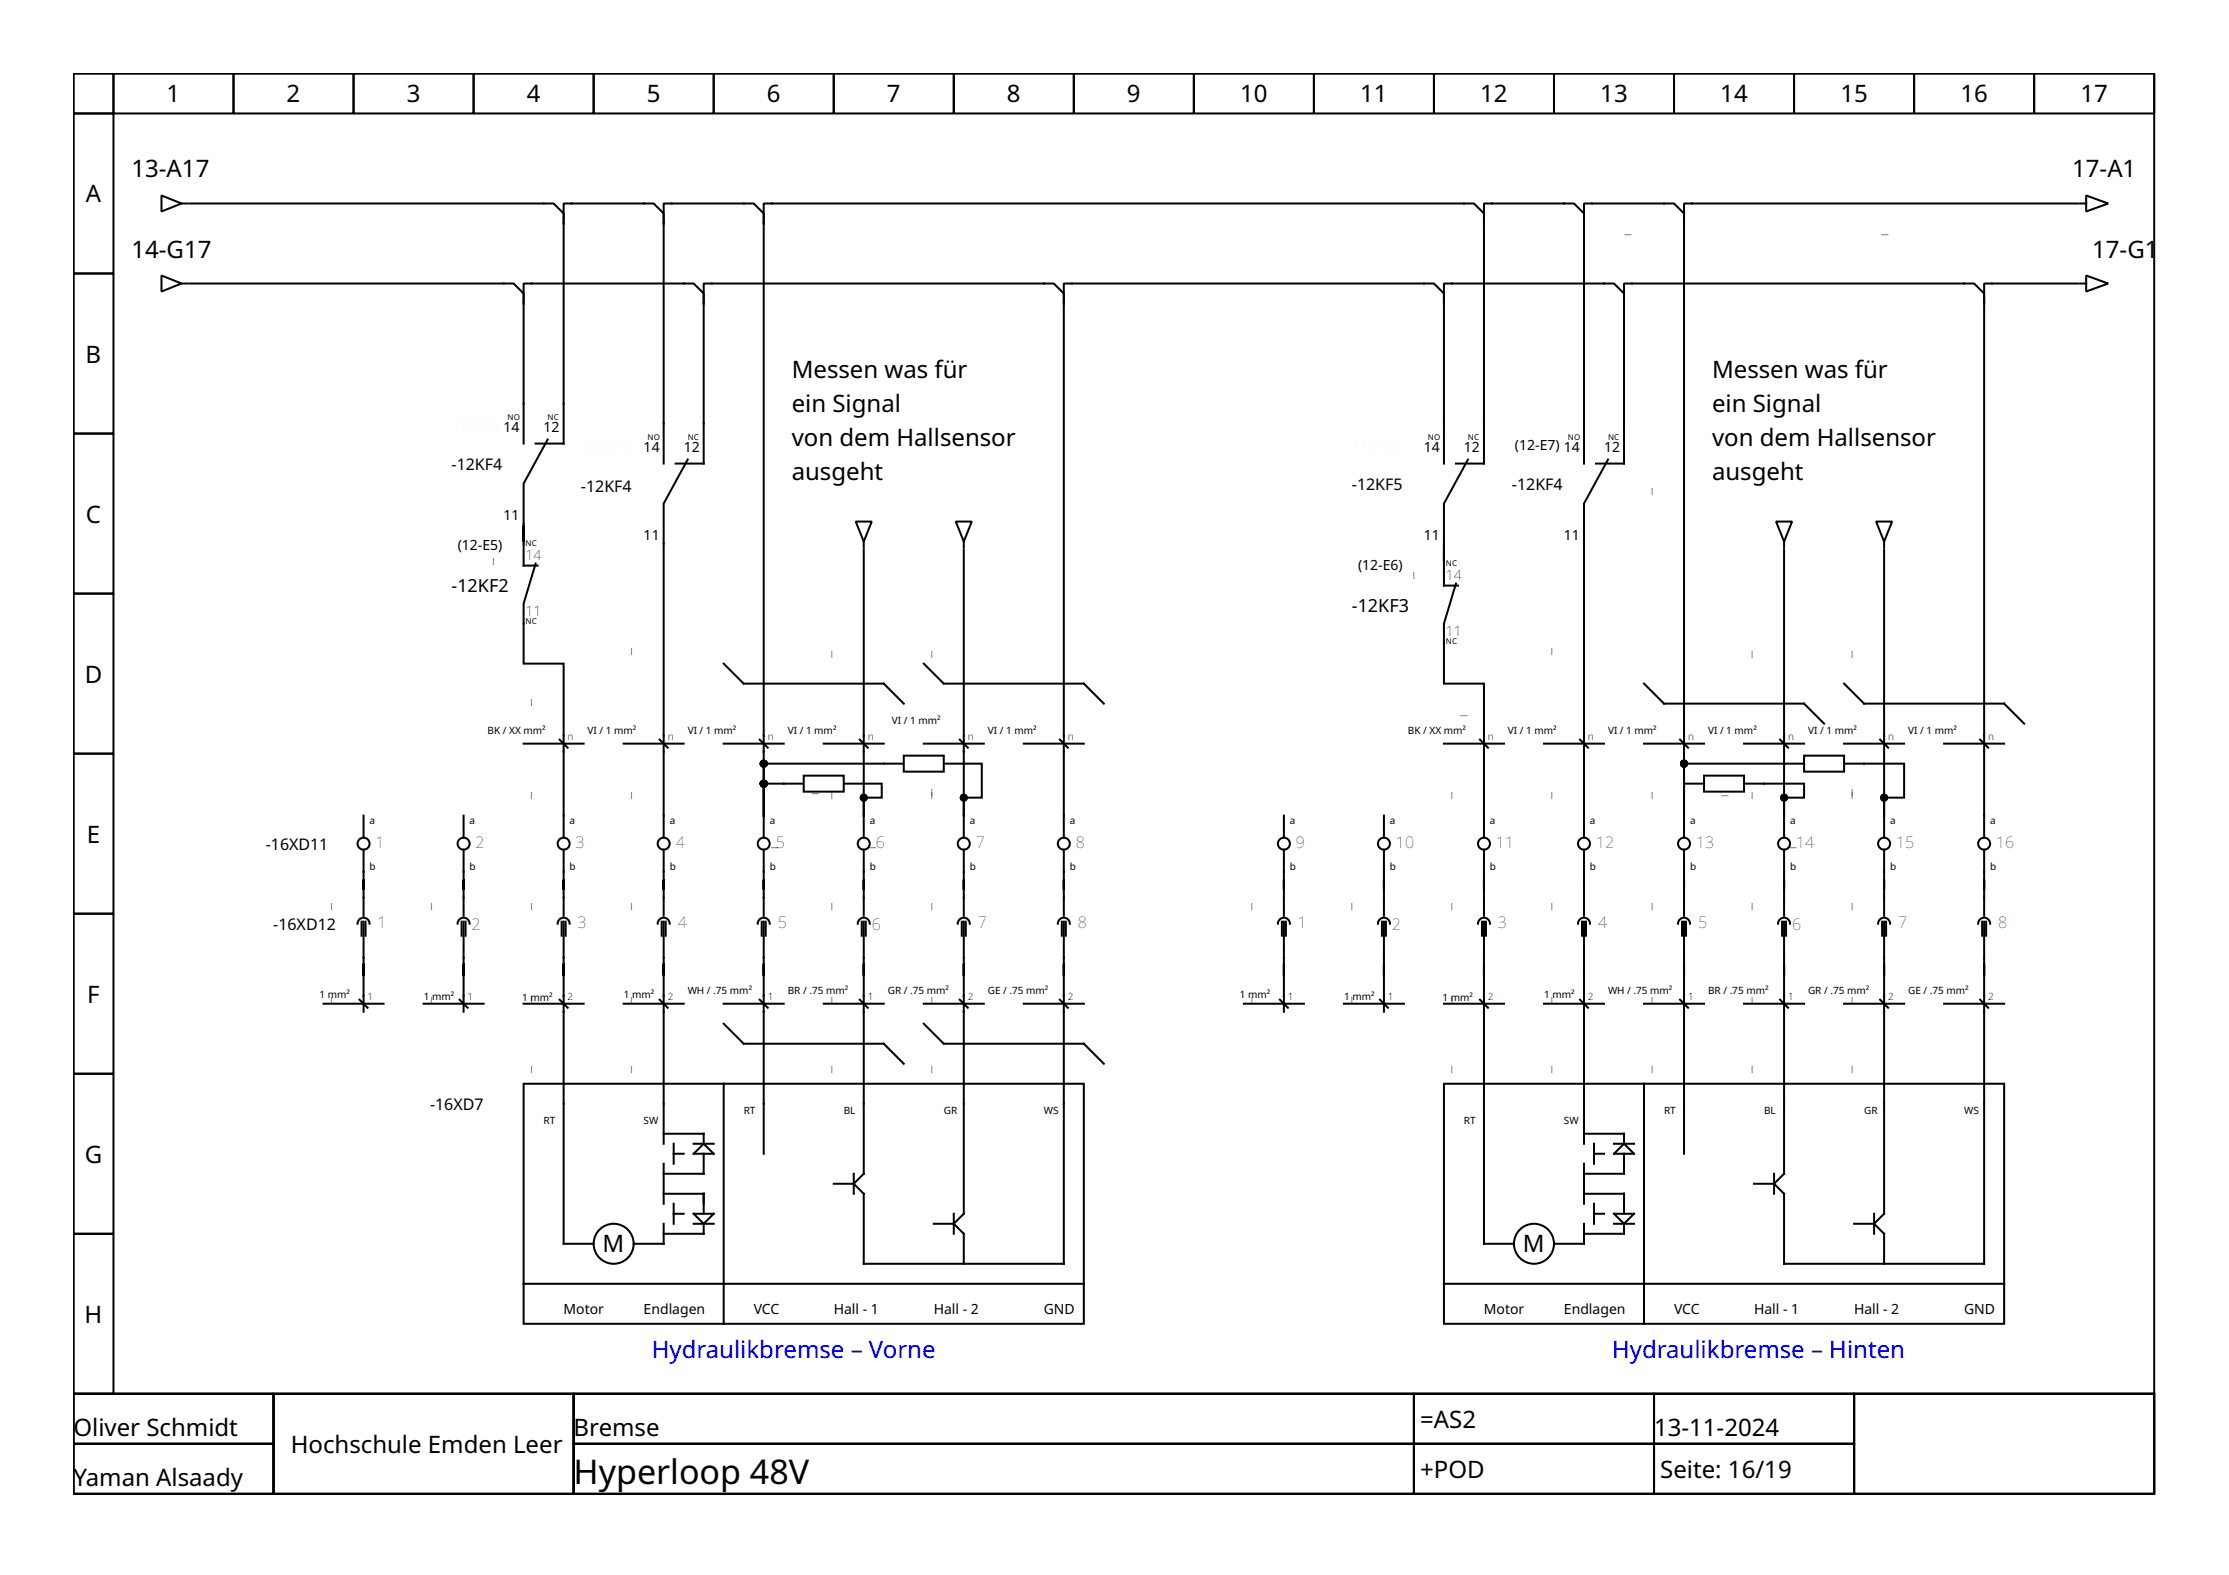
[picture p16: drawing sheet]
<svg xmlns="http://www.w3.org/2000/svg" width="297mm" height="210mm" viewBox="0 0 297 210" stroke-linecap="round" stroke-linejoin="round" font-family="sans-serif">
<defs><g id="words">
<text font-size="4.5" x="76.4" y="197.8">Hyperloop 48V</text>
<g font-size="3.2">
<text x="22.2" y="13.7">1</text>
<text x="38.2" y="13.7">2</text>
<text x="54.2" y="13.7">3</text>
<text x="70.2" y="13.7">4</text>
<text x="86.2" y="13.7">5</text>
<text x="102.2" y="13.7">6</text>
<text x="118.2" y="13.7">7</text>
<text x="134.2" y="13.7">8</text>
<text x="150.2" y="13.7">9</text>
<text x="165.3" y="13.7">10</text>
<text x="181.3" y="13.7">11</text>
<text x="197.3" y="13.7">12</text>
<text x="213.3" y="13.7">13</text>
<text x="229.3" y="13.7">14</text>
<text x="245.2" y="13.7">15</text>
<text x="261.2" y="13.7">16</text>
<text x="277.2" y="13.7">17</text>
<text x="17.5" y="23.7">13-A17</text>
<text x="276.1" y="23.7">17-A1</text>
<text x="11.4" y="27">A</text>
<text x="17.5" y="34.3">14-G17</text>
<text x="278.8" y="34.3">17-G1</text>
<text x="11.4" y="48.3">B</text>
<text x="105.5" y="50.3">Messen was für</text>
<text x="228.1" y="50.3">Messen was für</text>
<text x="105.5" y="54.8">ein Signal</text>
<text x="105.5" y="59.4">von dem Hallsensor</text>
<text x="228.1" y="54.8">ein Signal</text>
<text x="228.1" y="59.4">von dem Hallsensor</text>
<text x="105.5" y="63.9">ausgeht</text>
<text x="228.1" y="63.9">ausgeht</text>
<text x="11.4" y="69.6">C</text>
<text x="11.3" y="91">D</text>
<text x="11.6" y="112.3">E</text>
<text x="11.6" y="133.6">F</text>
<text x="11.3" y="155">G</text>
<text x="80.3" y="166.8">M</text>
<text x="202.9" y="166.8">M</text>
<text x="11.3" y="176.3">H</text>
<text x="9.8" y="191.4">Oliver Schmidt</text>
<text x="76.4" y="191.4">Bremse</text>
<text x="189.3" y="190.3">=AS2</text>
<text x="220.4" y="191.4">13-11-2024</text>
<text x="38.7" y="193.6">Hochschule Emden Leer</text>
<text x="189.3" y="197">+POD</text>
<text x="221.2" y="197">Seite: 16/19</text>
<text x="9.8" y="198">Yaman Alsaady</text>
</g>
<g font-size="3.2" fill="#00f">
<text x="86.8" y="181">Hydraulikbremse – Vorne</text>
<text x="214.8" y="181">Hydraulikbremse – Hinten</text>
</g>
<g font-size="2.4">
<text x="216.5" y="31.1">_</text>
<text x="250.7" y="31.1">_</text>
<text x="220.4" y="65" transform="rotate(90 220.4 65)">_</text>
<text x="66" y="74.3" transform="rotate(90 66 74.3)">_</text>
<text x="188.7" y="76.2" transform="rotate(90 188.7 76.2)">_</text>
<text x="60.2" y="78.8">-12KF2</text>
<text x="180.2" y="81.5">-12KF3</text>
<text x="84.4" y="86.3" transform="rotate(90 84.4 86.3)">_</text>
<text x="111.1" y="86.7" transform="rotate(90 111.1 86.7)">_</text>
<text x="124.4" y="86.7" transform="rotate(90 124.4 86.7)">_</text>
<text x="207.1" y="86.3" transform="rotate(90 207.1 86.3)">_</text>
<text x="233.7" y="86.7" transform="rotate(90 233.7 86.7)">_</text>
<text x="247.1" y="86.7" transform="rotate(90 247.1 86.7)">_</text>
<text x="71.1" y="93.1" transform="rotate(90 71.1 93.1)">_</text>
<text x="194.6" y="95.1">_</text>
<text x="71.1" y="105.5" transform="rotate(90 71.1 105.5)">_</text>
<text x="84.4" y="105.5" transform="rotate(90 84.4 105.5)">_</text>
<text x="108.2" y="105.5">_</text>
<text x="111.1" y="105.5" transform="rotate(90 111.1 105.5)">_</text>
<text x="124.4" y="105.1" transform="rotate(90 124.4 105.1)">__</text>
<text x="193.8" y="105.5" transform="rotate(90 193.8 105.5)">_</text>
<text x="207.1" y="105.5" transform="rotate(90 207.1 105.5)">_</text>
<text x="220.4" y="105.5" transform="rotate(90 220.4 105.5)">_</text>
<text x="229.4" y="105.8">_</text>
<text x="233.7" y="105.5" transform="rotate(90 233.7 105.5)">_</text>
<text x="247.1" y="105.1" transform="rotate(90 247.1 105.1)">__</text>
<text x="102.8" y="112.7">_</text>
<text x="115.8" y="112.7">_</text>
<text x="238.5" y="112.7">_</text>
<text x="44.4" y="120.3" transform="rotate(90 44.4 120.3)">_</text>
<text x="57.8" y="120.3" transform="rotate(90 57.8 120.3)">_</text>
<text x="71.1" y="120.3" transform="rotate(90 71.1 120.3)">_</text>
<text x="84.4" y="120.3" transform="rotate(90 84.4 120.3)">_</text>
<text x="111.1" y="120.3" transform="rotate(90 111.1 120.3)">_</text>
<text x="124.4" y="120.3" transform="rotate(90 124.4 120.3)">_</text>
<text x="167.1" y="120.3" transform="rotate(90 167.1 120.3)">_</text>
<text x="180.4" y="120.3" transform="rotate(90 180.4 120.3)">_</text>
<text x="193.8" y="120.3" transform="rotate(90 193.8 120.3)">_</text>
<text x="207.1" y="120.3" transform="rotate(90 207.1 120.3)">_</text>
<text x="220.4" y="120.3" transform="rotate(90 220.4 120.3)">_</text>
<text x="233.7" y="120.3" transform="rotate(90 233.7 120.3)">_</text>
<text x="247.1" y="120.3" transform="rotate(90 247.1 120.3)">_</text>
<text x="44.4" y="132.8" transform="rotate(90 44.4 132.8)">_</text>
<text x="57.8" y="132.8" transform="rotate(90 57.8 132.8)">_</text>
<text x="71.1" y="132.8" transform="rotate(90 71.1 132.8)">_</text>
<text x="84.4" y="132.8" transform="rotate(90 84.4 132.8)">_</text>
<text x="111.1" y="132.8" transform="rotate(90 111.1 132.8)">_</text>
<text x="124.4" y="132.8" transform="rotate(90 124.4 132.8)">_</text>
<text x="167.1" y="132.8" transform="rotate(90 167.1 132.8)">_</text>
<text x="180.4" y="132.8" transform="rotate(90 180.4 132.8)">_</text>
<text x="193.8" y="132.8" transform="rotate(90 193.8 132.8)">_</text>
<text x="207.1" y="132.8" transform="rotate(90 207.1 132.8)">_</text>
<text x="220.4" y="132.8" transform="rotate(90 220.4 132.8)">_</text>
<text x="233.7" y="132.8" transform="rotate(90 233.7 132.8)">_</text>
<text x="247.1" y="132.8" transform="rotate(90 247.1 132.8)">_</text>
<text x="71.1" y="142" transform="rotate(90 71.1 142)">_</text>
<text x="84.4" y="142" transform="rotate(90 84.4 142)">_</text>
<text x="111.1" y="142" transform="rotate(90 111.1 142)">_</text>
<text x="124.4" y="142" transform="rotate(90 124.4 142)">_</text>
<text x="193.8" y="142" transform="rotate(90 193.8 142)">_</text>
<text x="207.1" y="142" transform="rotate(90 207.1 142)">_</text>
<text x="220.4" y="142" transform="rotate(90 220.4 142)">_</text>
<text x="233.7" y="142" transform="rotate(90 233.7 142)">_</text>
<text x="247.1" y="142" transform="rotate(90 247.1 142)">_</text>
</g>
<g font-size="2.1">
<text x="60.2" y="62.6">-12KF4</text>
<text x="77.4" y="65.5">-12KF4</text>
<text x="180.2" y="65.2">-12KF5</text>
<text x="201.5" y="65.2">-12KF4</text>
<text x="35.4" y="113.2">-16XD11</text>
<text x="36.4" y="123.9">-16XD12</text>
<text x="57.3" y="147.9">-16XD7</text>
</g>
<g font-size="2.1" fill="#00f">
<text x="50" y="113">1</text>
<text x="63.4" y="113">2</text>
<text x="76.7" y="113">3</text>
<text x="90" y="113">4</text>
<text x="103.4" y="113">5</text>
<text x="116.7" y="113">6</text>
<text x="130" y="113">7</text>
<text x="143.4" y="113">8</text>
<text x="172.7" y="113">9</text>
<text x="186" y="113">10</text>
<text x="199.4" y="113">11</text>
<text x="212.7" y="113">12</text>
<text x="226" y="113">13</text>
<text x="239.3" y="113">14</text>
<text x="252.7" y="113">15</text>
<text x="266" y="113">16</text>
<text x="50.3" y="123.6">1</text>
<text x="62.8" y="123.9">2</text>
<text x="77" y="123.6">3</text>
<text x="90.3" y="123.6">4</text>
<text x="103.6" y="123.6">5</text>
<text x="116.2" y="123.9">6</text>
<text x="130.3" y="123.6">7</text>
<text x="143.6" y="123.6">8</text>
<text x="173" y="123.6">1</text>
<text x="185.5" y="123.9">2</text>
<text x="199.6" y="123.6">3</text>
<text x="213" y="123.6">4</text>
<text x="226.3" y="123.6">5</text>
<text x="238.8" y="123.9">6</text>
<text x="252.9" y="123.6">7</text>
<text x="266.3" y="123.6">8</text>
</g>
<text font-size="1.9" fill="#fcfcfc" x="60.6" y="57.2">(12-E7) 14</text>
<g font-size="1.9">
<text x="72.4" y="57.5">12</text>
<text x="201.9" y="59.9">(12-E7) 14</text>
<text x="85.8" y="60.2">14</text>
<text x="91.1" y="60.2">12</text>
<text x="189.8" y="60.2">14</text>
<text x="195.1" y="60.2">12</text>
<text x="213.8" y="60.2">12</text>
<text x="67.1" y="69.2">11</text>
<text x="85.8" y="71.9">11</text>
<text x="189.8" y="71.9">11</text>
<text x="208.4" y="71.9">11</text>
<text x="61" y="73.2">(12-E5)</text>
<text x="70" y="74.6">14</text>
<text x="181" y="75.9">(12-E6)</text>
<text x="192.7" y="77.2">14</text>
<text x="70" y="82">11</text>
<text x="192.7" y="84.7">11</text>
<text x="75.1" y="175.1">Motor</text>
<text x="85.8" y="175.1">Endlagen</text>
<text x="100.4" y="175.1">VCC</text>
<text x="111.1" y="175.1">Hall - 1</text>
<text x="124.4" y="175.1">Hall - 2</text>
<text x="139.1" y="175.1">GND</text>
<text x="197.8" y="175.1">Motor</text>
<text x="208.4" y="175.1">Endlagen</text>
<text x="223.1" y="175.1">VCC</text>
<text x="233.7" y="175.1">Hall - 1</text>
<text x="247.1" y="175.1">Hall - 2</text>
<text x="261.7" y="175.1">GND</text>
</g>
<g font-size="1.3">
<text x="65" y="97.8">BK / XX mm²</text>
<text x="78.3" y="97.8">VI / 1 mm²</text>
<text x="91.6" y="97.8">VI / 1 mm²</text>
<text x="105" y="97.8">VI / 1 mm²</text>
<text x="118.8" y="96.4">VI / 1 mm²</text>
<text x="131.6" y="97.8">VI / 1 mm²</text>
<text x="187.6" y="97.8">BK / XX mm²</text>
<text x="201" y="97.8">VI / 1 mm²</text>
<text x="214.3" y="97.8">VI / 1 mm²</text>
<text x="227.6" y="97.8">VI / 1 mm²</text>
<text x="240.9" y="97.8">VI / 1 mm²</text>
<text x="254.3" y="97.8">VI / 1 mm²</text>
<text x="49.2" y="109.8">a</text>
<text x="62.6" y="109.8">a</text>
<text x="75.9" y="109.8">a</text>
<text x="89.2" y="109.8">a</text>
<text x="102.6" y="109.8">a</text>
<text x="115.9" y="109.8">a</text>
<text x="129.2" y="109.8">a</text>
<text x="142.6" y="109.8">a</text>
<text x="171.9" y="109.8">a</text>
<text x="185.2" y="109.8">a</text>
<text x="198.6" y="109.8">a</text>
<text x="211.9" y="109.8">a</text>
<text x="225.2" y="109.8">a</text>
<text x="238.5" y="109.8">a</text>
<text x="251.9" y="109.8">a</text>
<text x="265.2" y="109.8">a</text>
<text x="49.2" y="115.9">b</text>
<text x="62.6" y="115.9">b</text>
<text x="75.9" y="115.9">b</text>
<text x="89.2" y="115.9">b</text>
<text x="102.6" y="115.9">b</text>
<text x="115.9" y="115.9">b</text>
<text x="129.2" y="115.9">b</text>
<text x="142.6" y="115.9">b</text>
<text x="171.9" y="115.9">b</text>
<text x="185.2" y="115.9">b</text>
<text x="198.6" y="115.9">b</text>
<text x="211.9" y="115.9">b</text>
<text x="225.2" y="115.9">b</text>
<text x="238.5" y="115.9">b</text>
<text x="251.9" y="115.9">b</text>
<text x="265.2" y="115.9">b</text>
<text x="42.6" y="133">1 mm²</text>
<text x="56.5" y="133.2">1 mm²</text>
<text x="69.6" y="133.4">1 mm²</text>
<text x="83.1" y="133">1 mm²</text>
<text x="91.6" y="132.4">WH / .75 mm²</text>
<text x="105" y="132.4">BR / .75 mm²</text>
<text x="118.3" y="132.4">GR / .75 mm²</text>
<text x="131.6" y="132.4">GE / .75 mm²</text>
<text x="165.2" y="133">1 mm²</text>
<text x="179.1" y="133.2">1 mm²</text>
<text x="192.2" y="133.4">1 mm²</text>
<text x="205.8" y="133">1 mm²</text>
<text x="214.3" y="132.4">WH / .75 mm²</text>
<text x="227.6" y="132.4">BR / .75 mm²</text>
<text x="240.9" y="132.4">GR / .75 mm²</text>
<text x="254.3" y="132.4">GE / .75 mm²</text>
<text x="72.4" y="149.8">RT</text>
<text x="85.8" y="149.8">SW</text>
<text x="99.1" y="148.4">RT</text>
<text x="112.4" y="148.4">BL</text>
<text x="125.8" y="148.4">GR</text>
<text x="139.1" y="148.4">WS</text>
<text x="195.1" y="149.8">RT</text>
<text x="208.4" y="149.8">SW</text>
<text x="221.7" y="148.4">RT</text>
<text x="235.1" y="148.4">BL</text>
<text x="248.4" y="148.4">GR</text>
<text x="261.7" y="148.4">WS</text>
</g>
<g font-size="1.3" fill="#00f">
<text x="75.6" y="98.6">n</text>
<text x="89" y="98.6">n</text>
<text x="102.3" y="98.6">n</text>
<text x="115.6" y="98.6">n</text>
<text x="129" y="98.6">n</text>
<text x="142.3" y="98.6">n</text>
<text x="198.3" y="98.6">n</text>
<text x="211.6" y="98.6">n</text>
<text x="224.9" y="98.6">n</text>
<text x="238.3" y="98.6">n</text>
<text x="251.6" y="98.6">n</text>
<text x="264.9" y="98.6">n</text>
<text x="49" y="133.2">1</text>
<text x="62.3" y="133.2">1</text>
<text x="75.6" y="133.2">2</text>
<text x="89" y="133.2">2</text>
<text x="102.3" y="133.2">1</text>
<text x="115.6" y="133.2">1</text>
<text x="129" y="133.2">2</text>
<text x="142.3" y="133.2">2</text>
<text x="171.6" y="133.2">1</text>
<text x="185" y="133.2">1</text>
<text x="198.3" y="133.2">2</text>
<text x="211.6" y="133.2">2</text>
<text x="224.9" y="133.2">1</text>
<text x="238.3" y="133.2">1</text>
<text x="251.6" y="133.2">2</text>
<text x="264.9" y="133.2">2</text>
</g>
<g font-size="1.1">
<text x="67.6" y="55.9">NO</text>
<text x="73" y="55.9">NC</text>
<text x="86.3" y="58.6">NO</text>
<text x="91.6" y="58.6">NC</text>
<text x="190.3" y="58.6">NO</text>
<text x="195.6" y="58.6">NC</text>
<text x="209" y="58.6">NO</text>
<text x="214.3" y="58.6">NC</text>
<text x="70" y="72.7">NC</text>
<text x="192.7" y="75.4">NC</text>
<text x="70" y="83.1">NC</text>
<text x="192.7" y="85.8">NC</text>
</g>
</g></defs>
<g fill="none" stroke="#000" stroke-width=".27">
<path d="M9.8 9.8h277.3v176h-277.3zM9.8 9.8h5.3v5.3h-5.3zM9.8 15.1h5.3v21.4h-5.3zM15.1 9.8h16v5.3h-16zM31.1 9.8h16v5.3h-16zM47.1 9.8h16v5.3h-16zM63.1 9.8h16v5.3h-16zM79.1 9.8h16v5.3h-16zM95.1 9.8h16v5.3h-16zM111.1 9.8h16v5.3h-16zM127.1 9.8h16v5.3h-16zM143.1 9.8h16v5.3h-16z"/>
<path d="M159.1 9.8h16v5.3h-16zM175.1 9.8h16v5.3h-16zM191.1 9.8h16v5.3h-16zM207.1 9.8h16v5.3h-16zM223.1 9.8h16v5.3h-16zM239.1 9.8h16v5.3h-16zM255.1 9.8h16v5.3h-16zM271.1 9.8h16v5.3h-16zM9.8 36.5h5.3v21.3h-5.3zM21.5 36.7l2.7 1.1-2.7 1.1zM21.5 26.1l2.7 1-2.7 1.1zM24.2 27.1h.8"/>
<path d="M24.2 37.8h.8M67.1 37.8h1.3l1.4 1.3v1.4v-2.7h1M72.4 27.1h1.4l1.3 1.4v1.3v-2.7h1.1M85.8 27.1h1.3l1.3 1.4v1.3v-2.7h1.1M91.1 37.8h1.3l1.4 1.3v1.4v-2.7h1M99.1 27.1h1.3l1.4 1.4v1.3v-2.7h1M139.1 37.8h1.3l1.4 1.3v1.4v-2.7h1M195.1 27.1h1.3l1.4 1.4v1.3v-2.7h1M221.7 27.1h1.4l1.3 1.4v1.3v-2.7h1.1M277.2 27.1h.8M277.2 37.8h.8M278 26.1l2.9 1-2.9 1.1z"/>
<path d="M278 36.7l2.9 1.1-2.9 1.1zM9.8 57.8h5.3v21.3h-5.3zM69.8 53.8v5.3M73 58.6l-3.2 5.8v5.4M75.1 53.8v5.3h-3.7M88.4 56.4v5.4M93.8 56.4v5.4h-3.8M192.4 56.4v5.4M197.8 56.4v5.4h-3.8M9.8 79.1h5.3v21.3h-5.3zM69.8 72.4v3h1.8M71.4 75.1l-1.6 5.3v2.7"/>
<path d="M91.6 61.2l-3.2 5.9v5.3M114 69.5h2.2l-1.1 2.7zM115.1 72.2v.8M127.4 69.5h2.1l-1.1 2.7zM128.4 72.2v.8M195.6 61.2l-3.2 5.9v5.3M236.7 69.5h2.1l-1.1 2.7zM237.7 72.2v.8M250 69.5h2.1l-1 2.7zM251.1 72.2v.8M69.8 99.1h8M74.6 98.6l1 1"/>
<path d="M75.1 98v2.2M83.1 99.1h8M87.9 98.6l1.1 1M88.4 98v2.2M96.4 99.1h8M96.4 88.4l2.7 2.7h18.7l2.6 2.7M101.2 98.6l1.1 1M101.8 98v2.2M109.8 99.1h8M114.6 98.6l1 1M115.1 98v2.2M123.1 88.4l2.7 2.7h18.6l2.7 2.7"/>
<path d="M136.4 99.1h8M141.2 98.6l1.1 1M141.8 98v2.2M192.4 99.1h8M197.2 98.6l1.1 1M197.8 98v2.2M205.8 99.1h8M210.6 98.6l1 1M211.1 98v2.2M219.1 91.1l2.6 2.7h18.7l2.7 2.6M245.7 91.1l2.7 2.7h18.7l2.6 2.6M259.1 99.1h8"/>
<path d="M263.9 98.6l1 1M264.4 98v2.2M9.8 100.4h5.3v21.4h-5.3zM48.4 108.7v2.9M48.4 113.2v3M61.8 108.7v2.9M61.8 113.2v3M75.1 108.7v2.9M75.1 113.2v3M75.1 119.6v2.4M88.4 108.7v2.9M88.4 113.2v3"/>
<path d="M88.4 119.6v2.4M101.8 108.7v2.9M101.8 113.2v3M101.8 119.6v2.4M115.1 108.7v2.9M115.1 113.2v3M115.1 119.6v2.4M117.8 101.8h10.6M128.4 108.7v2.9M128.4 113.2v3M128.4 119.6v2.4M141.8 108.7v2.9"/>
<path d="M141.8 113.2v3M141.8 119.6v2.4M171.1 108.7v2.9M171.1 113.2v3M184.4 108.7v2.9M184.4 113.2v3M197.8 108.7v2.9M197.8 113.2v3M237.7 119.6v2.4M264.4 108.7v2.9M264.4 113.2v3M9.8 121.8h5.3v21.3h-5.3z"/>
<path d="M43.1 133.8h8M47.9 133.2l1.1 1.1M48.4 132.7v2.1M56.4 133.8h8M61.2 133.2l1.1 1.1M61.8 132.7v2.1M69.8 133.8h8M74.3 123.1a.8 .8 0 0 1 .8-.8 .8 .8 0 0 1 .8 .8M74.6 133.2l1 1.1M74.8 122.8v1.9M75.1 122.8v4.8M75.1 132.7v2.1"/>
<path d="M75.4 122.8v1.9M83.1 133.8h8M87.6 123.1a.8 .8 0 0 1 .8-.8 .8 .8 0 0 1 .8 .8M87.9 133.2l1.1 1.1M88.2 122.8v1.9M88.4 122.8v4.8M88.4 132.7v2.1M88.7 122.8v1.9M96.4 133.8h8M96.4 136.4l2.7 2.7h18.7l2.6 2.7M101 123.1a.8 .8 0 0 1 .8-.8 .8 .8 0 0 1 .8 .8M101.2 133.2l1.1 1.1"/>
<path d="M101.5 122.8v1.9M101.8 122.8v4.8M101.8 132.7v2.1M102 122.8v1.9M109.8 133.8h8M114.3 123.1a.8 .8 0 0 1 .8-.8 .8 .8 0 0 1 .8 .8M114.6 133.2l1 1.1M114.8 122.8v1.9M115.1 122.8v4.8M115.1 132.7v2.1M115.4 122.8v1.9M123.1 133.8h8"/>
<path d="M123.1 136.4l2.7 2.7h18.6l2.7 2.7M127.6 123.1a.8 .8 0 0 1 .8-.8 .8 .8 0 0 1 .8 .8M127.9 133.2l1.1 1.1M128.2 122.8v1.9M128.4 122.8v4.8M128.4 132.7v2.1M128.7 122.8v1.9M136.4 133.8h8M141 123.1a.8 .8 0 0 1 .8-.8 .8 .8 0 0 1 .8 .8M141.2 133.2l1.1 1.1M141.5 122.8v1.9M141.8 122.8v4.8"/>
<path d="M141.8 132.7v2.1M142 122.8v1.9M165.8 133.8h8M170.6 133.2l1 1.1M171.1 132.7v2.1M179.1 133.8h8M183.9 133.2l1.1 1.1M184.4 132.7v2.1M205.8 133.8h8M210.6 133.2l1 1.1M211.1 132.7v2.1M236.9 123.1a.8 .8 0 0 1 .8-.8 .8 .8 0 0 1 .8 .8"/>
<path d="M237.5 122.8v1.9M237.7 122.8v4.8M238 122.8v1.9M259.1 133.8h8M263.9 133.2l1 1.1M264.4 132.7v2.1M9.8 143.1h5.3v21.3h-5.3zM69.8 144.4h74.6v32h-74.6zM75.1 147.1v18.7h4M88.4 147.1v5.3M88.4 155.1v5.3M88.4 159.1h5.4v2.7"/>
<path d="M88.4 151.1h5.4v1.3M89.8 152.4v2.7M89.8 153.8h1.3M92.4 153.8l1.4-1.4 1.3 1.4zM92.4 152.4h2.7M93.8 153.8v2.6h-5.4M96.4 144.4v32M101.8 147.1v6.7M111.1 157.8h2.7M113.8 156.4v2.7M115.1 147.1v9.3l-1.3 1.4M128.4 147.1v14.7l-1.3 1.3"/>
<path d="M141.8 147.1v21.3h-26.7v-9.3l-1.3-1.3M9.8 164.4h5.3v21.4h-5.3zM69.8 171.1h74.6M88.4 163.1v2.7h-4M89.8 160.4v2.7M89.8 161.8h1.3M92.4 161.8h2.7l-1.3 1.3zM92.4 163.1h2.7M93.8 163.1v1.3h-5.4M124.4 163.1h2.7M127.1 163.1l1.3 1.3v4M127.1 161.8v2.6"/>
<path d="M9.8 185.8h277.3v13.3h-277.3zM9.8 185.8h26.7v6.6h-26.7zM9.8 192.4h26.7v6.7h-26.7zM36.5 185.8h39.9v13.3h-39.9zM76.4 185.8h112v6.6h-112zM76.4 192.4h112v6.7h-112zM188.4 185.8h32v6.6h-32zM188.4 192.4h32v6.7h-32zM220.4 185.8h26.7v6.6h-26.7zM220.4 192.4h26.7v6.7h-26.7zM247.1 185.8h40v13.3h-40z"/>
<circle cx="48.4" cy="112.4" r=".8"/>
<circle cx="61.8" cy="112.4" r=".8"/>
<circle cx="75.1" cy="112.4" r=".8"/>
<circle cx="88.4" cy="112.4" r=".8"/>
<circle cx="101.8" cy="112.4" r=".8"/>
<circle cx="115.1" cy="112.4" r=".8"/>
<circle cx="128.4" cy="112.4" r=".8"/>
<circle cx="141.8" cy="112.4" r=".8"/>
<circle cx="171.1" cy="112.4" r=".8"/>
<circle cx="184.4" cy="112.4" r=".8"/>
<circle cx="197.8" cy="112.4" r=".8"/>
<circle cx="264.4" cy="112.4" r=".8"/>
<circle cx="81.8" cy="165.8" r="2.67"/>
</g>
<path d="M120.4 100.7h5.4v2.1h-5.4z" fill-rule="evenodd" fill="#fff" stroke="#000" stroke-width=".27"/>
<g fill="none" stroke="#000" stroke-width=".27">
<path d="M189.8 37.8h1.3l1.3 1.3v1.4v-2.7h1.1M208.4 27.1h1.4l1.3 1.4v1.3v-2.7h1.1M123.1 99.1h8M127.9 98.6l1.1 1M128.4 98v2.2M219.1 99.1h8M223.9 98.6l1 1M224.4 98v2.2M48.4 119.6v2.4M104.4 104.4h10.7M184.4 119.6v2.4M47.6 123.1a.8 .8 0 0 1 .8-.8 .8 .8 0 0 1 .8 .8"/>
<path d="M48.2 122.8v1.9M48.4 122.8v4.8M48.7 122.8v1.9M183.6 123.1a.8 .8 0 0 1 .8-.8 .8 .8 0 0 1 .8 .8M184.2 122.8v1.9M184.4 122.8v4.8M184.7 122.8v1.9"/>
</g>
<path d="M107.1 103.4h5.3v2.1h-5.3z" fill-rule="evenodd" fill="#fff" stroke="#000" stroke-width=".27"/>
<g fill="none" stroke="#000" stroke-width=".27">
<path d="M213.8 37.8h1.3l1.3 1.3v1.4v-2.7h1.1M261.7 37.8h1.4l1.3 1.3v1.4v-2.7h1.1M211.1 56.4v5.4M216.4 56.4v5.4h-3.7M192.4 75.1v2.9h1.9M194 77.8l-1.6 5.3v2.7M214.3 61.2l-3.2 5.9v5.3M232.4 99.1h8M237.2 98.6l1.1 1M237.7 98v2.2M245.7 99.1h8M250.5 98.6l1.1 1"/>
<path d="M251.1 98v2.2M61.8 119.6v2.4M171.1 119.6v2.4M197.8 119.6v2.4M211.1 108.7v2.9M211.1 113.2v3M211.1 119.6v2.4M224.4 108.7v2.9M224.4 113.2v3M224.4 119.6v2.4M237.7 101.8h10.7M237.7 108.7v2.9"/>
<path d="M237.7 113.2v3M251.1 108.7v2.9M251.1 113.2v3M251.1 119.6v2.4M264.4 119.6v2.4M61 123.1a.8 .8 0 0 1 .8-.8 .8 .8 0 0 1 .8 .8M61.5 122.8v1.9M61.8 122.8v4.8M62 122.8v1.9M170.3 123.1a.8 .8 0 0 1 .8-.8 .8 .8 0 0 1 .8 .8M170.8 122.8v1.9M171.1 122.8v4.8"/>
<path d="M171.4 122.8v1.9M192.4 133.8h8M197 123.1a.8 .8 0 0 1 .8-.8 .8 .8 0 0 1 .8 .8M197.2 133.2l1.1 1.1M197.5 122.8v1.9M197.8 122.8v4.8M197.8 132.7v2.1M198 122.8v1.9M210.3 123.1a.8 .8 0 0 1 .8-.8 .8 .8 0 0 1 .8 .8M210.8 122.8v1.9M211.1 122.8v4.8M211.4 122.8v1.9"/>
<path d="M219.1 133.8h8M223.6 123.1a.8 .8 0 0 1 .8-.8 .8 .8 0 0 1 .8 .8M223.9 133.2l1 1.1M224.1 122.8v1.9M224.4 122.8v4.8M224.4 132.7v2.1M224.7 122.8v1.9M232.4 133.8h8M237.2 133.2l1.1 1.1M237.7 132.7v2.1M245.7 133.8h8M250.3 123.1a.8 .8 0 0 1 .8-.8 .8 .8 0 0 1 .8 .8"/>
<path d="M250.5 133.2l1.1 1.1M250.8 122.8v1.9M251.1 122.8v4.8M251.1 132.7v2.1M251.3 122.8v1.9M263.6 123.1a.8 .8 0 0 1 .8-.8 .8 .8 0 0 1 .8 .8M264.1 122.8v1.9M264.4 122.8v4.8M264.7 122.8v1.9M192.4 144.4h74.7v32h-74.7zM197.8 147.1v18.7h4M211.1 147.1v5.3"/>
<path d="M211.1 155.1v5.3M211.1 159.1h5.3v2.7M211.1 151.1h5.3v1.3M212.4 152.4v2.7M212.4 153.8h1.4M215.1 153.8l1.3-1.4 1.4 1.4zM215.1 152.4h2.7M216.4 153.8v2.6h-5.3M219.1 144.4v32M224.4 147.1v6.7M233.7 157.8h2.7M236.4 156.4v2.7"/>
<path d="M237.7 147.1v9.3l-1.3 1.4M251.1 147.1v14.7l-1.4 1.3M264.4 147.1v21.3h-26.7v-9.3l-1.3-1.3M192.4 171.1h74.7M211.1 163.1v2.7h-4M212.4 160.4v2.7M212.4 161.8h1.4M215.1 161.8h2.7l-1.4 1.3zM215.1 163.1h2.7M216.4 163.1v1.3h-5.3M247.1 163.1h2.6M249.7 163.1l1.4 1.3v4"/>
<path d="M249.7 161.8v2.6"/>
<circle cx="211.1" cy="112.4" r=".8"/>
<circle cx="224.4" cy="112.4" r=".8"/>
<circle cx="237.7" cy="112.4" r=".8"/>
<circle cx="251.1" cy="112.4" r=".8"/>
<circle cx="204.4" cy="165.8" r="2.67"/>
</g>
<path d="M240.4 100.7h5.3v2.1h-5.3z" fill-rule="evenodd" fill="#fff" stroke="#000" stroke-width=".27"/>
<path d="M224.4 104.4h10.7" fill="none" stroke="#000" stroke-width=".27"/>
<path d="M227.1 103.4h5.3v2.1h-5.3z" fill-rule="evenodd" fill="#fff" stroke="#000" stroke-width=".27"/>
<g fill="none" stroke="#000" stroke-width=".27">
<path d="M25.3 27.1h47.1M25.3 37.8h41.8M70.8 37.8h20.3M75.1 29.8v24M76.2 27.1h9.6M88.4 29.8v26.6M89.5 27.1h9.6M94.8 37.8h44.3M101.8 29.8v68.2M102.8 27.1h92.3M142.8 37.8h47M193.5 37.8h20.3"/>
<path d="M197.8 29.8v26.6M198.8 27.1h9.6M211.1 29.8v26.6M212.2 27.1h9.5M217.5 37.8h44.2M224.4 29.8v68.2M225.5 27.1h51.4M265.5 37.8h11.4M69.8 40.5v13.3M93.8 40.5v15.9M141.8 40.5v57.5M192.4 40.5v15.9"/>
<path d="M216.4 40.5v15.9M264.4 40.5v57.5M69.8 69.8v2.6M88.4 72.4v25.6M115.1 73.2v24.8M128.4 73.2v24.8M192.4 72.4v2.7M211.1 72.4v25.6M237.7 73.2v24.8M251.1 73.2v24.8M69.8 83.1v5.3h5.3v9.6M192.4 85.8v5.3h5.4v6.9"/>
<path d="M48.4 116.2v3.4M61.8 116.2v3.4M75.1 116.2v3.4M75.1 100.2v8.5M88.4 100.2v8.5M88.4 116.2v3.4M101.8 100.2v8.5M101.8 116.2v3.4M104.4 104.4h-2.6v4.3M115.1 116.2v3.4M115.1 100.2v8.5v-2.4h2.4v-1.9h-2.4M117.8 101.8h-16v6.9"/>
<path d="M128.4 100.2v8.5v-2.4h2.4v-4.5h-2.4M128.4 116.2v3.4M141.8 100.2v8.5M141.8 116.2v3.4M171.1 116.2v3.4M184.4 116.2v3.4M197.8 116.2v3.4M197.8 100.2v8.5M211.1 100.2v8.5M211.1 116.2v3.4M224.4 100.2v8.5v-6.9h13.3M224.4 116.2v3.4"/>
<path d="M237.7 116.2v3.4M237.7 100.2v8.5v-2.4h2.7v-1.9h-5.3M251.1 100.2v8.5v-2.4h2.6v-4.5h-5.3M251.1 116.2v3.4M264.4 100.2v8.5M264.4 116.2v3.4M48.4 127.6v5.1M61.8 127.6v5.1M75.1 134.8v12.3M75.1 127.6v5.1M88.4 134.8v12.3M88.4 127.6v5.1"/>
<path d="M101.8 134.8v12.3M101.8 127.6v5.1M115.1 134.8v12.3M115.1 127.6v5.1M128.4 134.8v12.3M128.4 127.6v5.1M141.8 134.8v12.3M141.8 127.6v5.1M171.1 127.6v5.1M184.4 127.6v5.1M197.8 134.8v12.3M197.8 127.6v5.1"/>
<path d="M211.1 134.8v12.3M211.1 127.6v5.1M224.4 134.8v12.3M224.4 127.6v5.1M237.7 134.8v12.3M237.7 127.6v5.1M251.1 134.8v12.3M251.1 127.6v5.1M264.4 134.8v12.3M264.4 127.6v5.1"/>
</g>
<g fill="#000" stroke="#000" stroke-width=".27">
<circle cx="101.8" cy="104.4" r=".4"/>
<circle cx="101.8" cy="101.8" r=".4"/>
<circle cx="115.1" cy="106.3" r=".4"/>
<circle cx="128.4" cy="106.3" r=".4"/>
<circle cx="224.4" cy="101.8" r=".4"/>
<circle cx="237.7" cy="106.3" r=".4"/>
<circle cx="251.1" cy="106.3" r=".4"/>
</g>
<use href="#words"/>
</svg>
